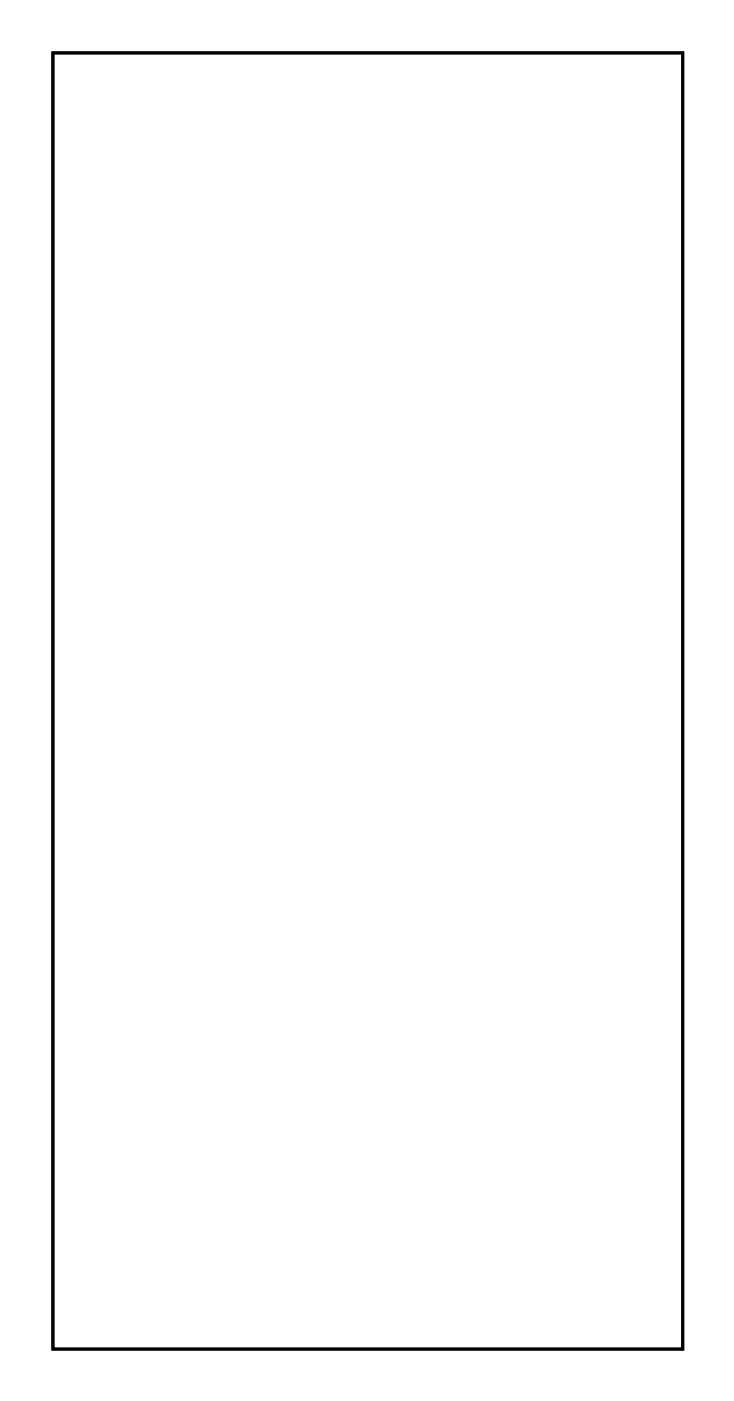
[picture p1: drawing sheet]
<svg xmlns="http://www.w3.org/2000/svg" width="50mm" height="96mm" viewBox="0 0 50 96" stroke-linecap="round" stroke-linejoin="round" font-family="sans-serif">
<path d="M3.6 3.6h43.3v89.1h-43.3z" fill="none" stroke="#000" stroke-width=".2"/>
<path d="M3.6 3.6h43.3v89.1h-43.3zM3.6 3.6v89.1h43.3v-89.1z" fill="#000"/>
<path d="M17 39.3h1.4v1.4h-1.4z" fill="#fff"/>
<path d="M17 39.3h1.4v1.4h-1.4z" fill="none" stroke="#fff" stroke-width=".76" stroke-linecap="butt"/>
<circle cx="17.7" cy="40" r=".7" fill="#fff"/>
<circle cx="17.7" cy="40" r=".7" fill="none" stroke="#fff" stroke-width=".76" stroke-linecap="butt"/>
<circle cx="17.7" cy="42.5" r=".7" fill="#fff"/>
<circle cx="17.7" cy="42.5" r=".7" fill="none" stroke="#fff" stroke-width=".76" stroke-linecap="butt"/>
<path d="M17 46.9h1.4v1.4h-1.4z" fill="#fff"/>
<path d="M17 46.9h1.4v1.4h-1.4z" fill="none" stroke="#fff" stroke-width=".76" stroke-linecap="butt"/>
<circle cx="17.7" cy="47.6" r=".7" fill="#fff"/>
<circle cx="17.7" cy="47.6" r=".7" fill="none" stroke="#fff" stroke-width=".76" stroke-linecap="butt"/>
<circle cx="17.7" cy="50.1" r=".7" fill="#fff"/>
<circle cx="17.7" cy="50.1" r=".7" fill="none" stroke="#fff" stroke-width=".76" stroke-linecap="butt"/>
<path d="M17 77.4h1.4v1.4h-1.4z" fill="#fff"/>
<path d="M17 77.4h1.4v1.4h-1.4z" fill="none" stroke="#fff" stroke-width=".76" stroke-linecap="butt"/>
<circle cx="17.7" cy="78.1" r=".7" fill="#fff"/>
<circle cx="17.7" cy="78.1" r=".7" fill="none" stroke="#fff" stroke-width=".76" stroke-linecap="butt"/>
<circle cx="17.7" cy="80.6" r=".7" fill="#fff"/>
<circle cx="17.7" cy="80.6" r=".7" fill="none" stroke="#fff" stroke-width=".76" stroke-linecap="butt"/>
<path d="M17 69.8h1.4v1.4h-1.4z" fill="#fff"/>
<path d="M17 69.8h1.4v1.4h-1.4z" fill="none" stroke="#fff" stroke-width=".76" stroke-linecap="butt"/>
<circle cx="17.7" cy="70.5" r=".7" fill="#fff"/>
<circle cx="17.7" cy="70.5" r=".7" fill="none" stroke="#fff" stroke-width=".76" stroke-linecap="butt"/>
<circle cx="17.7" cy="73" r=".7" fill="#fff"/>
<circle cx="17.7" cy="73" r=".7" fill="none" stroke="#fff" stroke-width=".76" stroke-linecap="butt"/>
<path d="M17 62.1h1.4v1.4h-1.4z" fill="#fff"/>
<path d="M17 62.1h1.4v1.4h-1.4z" fill="none" stroke="#fff" stroke-width=".76" stroke-linecap="butt"/>
<circle cx="17.7" cy="62.8" r=".7" fill="#fff"/>
<circle cx="17.7" cy="62.8" r=".7" fill="none" stroke="#fff" stroke-width=".76" stroke-linecap="butt"/>
<circle cx="17.7" cy="65.4" r=".7" fill="#fff"/>
<circle cx="17.7" cy="65.4" r=".7" fill="none" stroke="#fff" stroke-width=".76" stroke-linecap="butt"/>
<path d="M17 54.5h1.4v1.4h-1.4z" fill="#fff"/>
<path d="M17 54.5h1.4v1.4h-1.4z" fill="none" stroke="#fff" stroke-width=".76" stroke-linecap="butt"/>
<circle cx="17.7" cy="55.2" r=".7" fill="#fff"/>
<circle cx="17.7" cy="55.2" r=".7" fill="none" stroke="#fff" stroke-width=".76" stroke-linecap="butt"/>
<circle cx="17.7" cy="57.8" r=".7" fill="#fff"/>
<circle cx="17.7" cy="57.8" r=".7" fill="none" stroke="#fff" stroke-width=".76" stroke-linecap="butt"/>
<path d="M32.2 24h1.6v1.6h-1.6z" fill="#fff"/>
<path d="M32.2 24h1.6v1.6h-1.6z" fill="none" stroke="#fff" stroke-width=".76" stroke-linecap="butt"/>
<circle cx="33" cy="24.7" r=".79" fill="#fff"/>
<circle cx="33" cy="24.7" r=".79" fill="none" stroke="#fff" stroke-width=".76" stroke-linecap="butt"/>
<circle cx="33" cy="17.2" r=".79" fill="#fff"/>
<circle cx="33" cy="17.2" r=".79" fill="none" stroke="#fff" stroke-width=".76" stroke-linecap="butt"/>
<path d="M32.2 34.1h1.6v1.6h-1.6z" fill="#fff"/>
<path d="M32.2 34.1h1.6v1.6h-1.6z" fill="none" stroke="#fff" stroke-width=".76" stroke-linecap="butt"/>
<circle cx="33" cy="34.9" r=".79" fill="#fff"/>
<circle cx="33" cy="34.9" r=".79" fill="none" stroke="#fff" stroke-width=".76" stroke-linecap="butt"/>
<circle cx="33" cy="27.3" r=".79" fill="#fff"/>
<circle cx="33" cy="27.3" r=".79" fill="none" stroke="#fff" stroke-width=".76" stroke-linecap="butt"/>
<path d="M39.8 18.9h1.6v1.5h-1.6z" fill="#fff"/>
<path d="M39.8 18.9h1.6v1.5h-1.6z" fill="none" stroke="#fff" stroke-width=".76" stroke-linecap="butt"/>
<circle cx="40.6" cy="19.7" r=".76" fill="#fff"/>
<circle cx="40.6" cy="19.7" r=".76" fill="none" stroke="#fff" stroke-width=".76" stroke-linecap="butt"/>
<circle cx="40.6" cy="23.2" r=".76" fill="#fff"/>
<circle cx="40.6" cy="23.2" r=".76" fill="none" stroke="#fff" stroke-width=".76" stroke-linecap="butt"/>
<path d="M9.3 21.4h1.6v1.6h-1.6z" fill="#fff"/>
<path d="M9.3 21.4h1.6v1.6h-1.6z" fill="none" stroke="#fff" stroke-width=".76" stroke-linecap="butt"/>
<circle cx="10.1" cy="22.2" r=".76" fill="#fff"/>
<circle cx="10.1" cy="22.2" r=".76" fill="none" stroke="#fff" stroke-width=".76" stroke-linecap="butt"/>
<circle cx="10.1" cy="18.7" r=".76" fill="#fff"/>
<circle cx="10.1" cy="18.7" r=".76" fill="none" stroke="#fff" stroke-width=".76" stroke-linecap="butt"/>
<circle cx="38.1" cy="67.9" r=".72" fill="#fff"/>
<circle cx="38.1" cy="67.9" r=".72" fill="none" stroke="#fff" stroke-width=".69" stroke-linecap="butt"/>
<circle cx="38.1" cy="65.4" r=".72" fill="#fff"/>
<circle cx="38.1" cy="65.4" r=".72" fill="none" stroke="#fff" stroke-width=".69" stroke-linecap="butt"/>
<circle cx="38.1" cy="62.8" r=".72" fill="#fff"/>
<circle cx="38.1" cy="62.8" r=".72" fill="none" stroke="#fff" stroke-width=".69" stroke-linecap="butt"/>
<circle cx="38.1" cy="60.3" r=".72" fill="#fff"/>
<circle cx="38.1" cy="60.3" r=".72" fill="none" stroke="#fff" stroke-width=".69" stroke-linecap="butt"/>
<circle cx="38.1" cy="57.8" r=".72" fill="#fff"/>
<circle cx="38.1" cy="57.8" r=".72" fill="none" stroke="#fff" stroke-width=".69" stroke-linecap="butt"/>
<circle cx="38.1" cy="55.2" r=".72" fill="#fff"/>
<circle cx="38.1" cy="55.2" r=".72" fill="none" stroke="#fff" stroke-width=".69" stroke-linecap="butt"/>
<circle cx="12.7" cy="34.9" r=".72" fill="#fff"/>
<circle cx="12.7" cy="34.9" r=".72" fill="none" stroke="#fff" stroke-width=".69" stroke-linecap="butt"/>
<circle cx="15.2" cy="34.9" r=".72" fill="#fff"/>
<circle cx="15.2" cy="34.9" r=".72" fill="none" stroke="#fff" stroke-width=".69" stroke-linecap="butt"/>
<circle cx="17.7" cy="34.9" r=".72" fill="#fff"/>
<circle cx="17.7" cy="34.9" r=".72" fill="none" stroke="#fff" stroke-width=".69" stroke-linecap="butt"/>
<circle cx="20.3" cy="34.9" r=".72" fill="#fff"/>
<circle cx="20.3" cy="34.9" r=".72" fill="none" stroke="#fff" stroke-width=".69" stroke-linecap="butt"/>
<circle cx="22.8" cy="34.9" r=".72" fill="#fff"/>
<circle cx="22.8" cy="34.9" r=".72" fill="none" stroke="#fff" stroke-width=".69" stroke-linecap="butt"/>
<circle cx="25.4" cy="34.9" r=".72" fill="#fff"/>
<circle cx="25.4" cy="34.9" r=".72" fill="none" stroke="#fff" stroke-width=".69" stroke-linecap="butt"/>
<circle cx="12.7" cy="29.8" r=".72" fill="#fff"/>
<circle cx="12.7" cy="29.8" r=".72" fill="none" stroke="#fff" stroke-width=".69" stroke-linecap="butt"/>
<circle cx="15.2" cy="29.8" r=".72" fill="#fff"/>
<circle cx="15.2" cy="29.8" r=".72" fill="none" stroke="#fff" stroke-width=".69" stroke-linecap="butt"/>
<circle cx="17.7" cy="29.8" r=".72" fill="#fff"/>
<circle cx="17.7" cy="29.8" r=".72" fill="none" stroke="#fff" stroke-width=".69" stroke-linecap="butt"/>
<circle cx="20.3" cy="29.8" r=".72" fill="#fff"/>
<circle cx="20.3" cy="29.8" r=".72" fill="none" stroke="#fff" stroke-width=".69" stroke-linecap="butt"/>
<circle cx="22.8" cy="29.8" r=".72" fill="#fff"/>
<circle cx="22.8" cy="29.8" r=".72" fill="none" stroke="#fff" stroke-width=".69" stroke-linecap="butt"/>
<circle cx="25.4" cy="29.8" r=".72" fill="#fff"/>
<circle cx="25.4" cy="29.8" r=".72" fill="none" stroke="#fff" stroke-width=".69" stroke-linecap="butt"/>
<circle cx="30.4" cy="83.2" r=".72" fill="#fff"/>
<circle cx="30.4" cy="83.2" r=".72" fill="none" stroke="#fff" stroke-width=".69" stroke-linecap="butt"/>
<circle cx="30.4" cy="80.6" r=".72" fill="#fff"/>
<circle cx="30.4" cy="80.6" r=".72" fill="none" stroke="#fff" stroke-width=".69" stroke-linecap="butt"/>
<circle cx="30.4" cy="78.1" r=".72" fill="#fff"/>
<circle cx="30.4" cy="78.1" r=".72" fill="none" stroke="#fff" stroke-width=".69" stroke-linecap="butt"/>
<circle cx="30.4" cy="75.5" r=".72" fill="#fff"/>
<circle cx="30.4" cy="75.5" r=".72" fill="none" stroke="#fff" stroke-width=".69" stroke-linecap="butt"/>
<circle cx="30.4" cy="73" r=".72" fill="#fff"/>
<circle cx="30.4" cy="73" r=".72" fill="none" stroke="#fff" stroke-width=".69" stroke-linecap="butt"/>
<circle cx="30.4" cy="70.5" r=".72" fill="#fff"/>
<circle cx="30.4" cy="70.5" r=".72" fill="none" stroke="#fff" stroke-width=".69" stroke-linecap="butt"/>
<circle cx="30.4" cy="67.9" r=".72" fill="#fff"/>
<circle cx="30.4" cy="67.9" r=".72" fill="none" stroke="#fff" stroke-width=".69" stroke-linecap="butt"/>
<circle cx="30.4" cy="65.4" r=".72" fill="#fff"/>
<circle cx="30.4" cy="65.4" r=".72" fill="none" stroke="#fff" stroke-width=".69" stroke-linecap="butt"/>
<circle cx="30.4" cy="62.8" r=".72" fill="#fff"/>
<circle cx="30.4" cy="62.8" r=".72" fill="none" stroke="#fff" stroke-width=".69" stroke-linecap="butt"/>
<circle cx="30.4" cy="60.3" r=".72" fill="#fff"/>
<circle cx="30.4" cy="60.3" r=".72" fill="none" stroke="#fff" stroke-width=".69" stroke-linecap="butt"/>
<circle cx="30.4" cy="57.8" r=".72" fill="#fff"/>
<circle cx="30.4" cy="57.8" r=".72" fill="none" stroke="#fff" stroke-width=".69" stroke-linecap="butt"/>
<circle cx="30.4" cy="55.2" r=".72" fill="#fff"/>
<circle cx="30.4" cy="55.2" r=".72" fill="none" stroke="#fff" stroke-width=".69" stroke-linecap="butt"/>
<circle cx="30.4" cy="52.7" r=".72" fill="#fff"/>
<circle cx="30.4" cy="52.7" r=".72" fill="none" stroke="#fff" stroke-width=".69" stroke-linecap="butt"/>
<circle cx="30.4" cy="50.1" r=".72" fill="#fff"/>
<circle cx="30.4" cy="50.1" r=".72" fill="none" stroke="#fff" stroke-width=".69" stroke-linecap="butt"/>
<circle cx="30.4" cy="47.6" r=".72" fill="#fff"/>
<circle cx="30.4" cy="47.6" r=".72" fill="none" stroke="#fff" stroke-width=".69" stroke-linecap="butt"/>
<circle cx="30.4" cy="45.1" r=".72" fill="#fff"/>
<circle cx="30.4" cy="45.1" r=".72" fill="none" stroke="#fff" stroke-width=".69" stroke-linecap="butt"/>
<circle cx="30.4" cy="42.5" r=".72" fill="#fff"/>
<circle cx="30.4" cy="42.5" r=".72" fill="none" stroke="#fff" stroke-width=".69" stroke-linecap="butt"/>
<circle cx="30.4" cy="40" r=".72" fill="#fff"/>
<circle cx="30.4" cy="40" r=".72" fill="none" stroke="#fff" stroke-width=".69" stroke-linecap="butt"/>
<circle cx="12.7" cy="9.5" r="1.27" fill="#fff"/>
<circle cx="12.7" cy="9.5" r="1.27" fill="none" stroke="#fff" stroke-width="1.2" stroke-linecap="butt"/>
<circle cx="35.2" cy="9.5" r="1.27" fill="#fff"/>
<circle cx="35.2" cy="9.5" r="1.27" fill="none" stroke="#fff" stroke-width="1.2" stroke-linecap="butt"/>
<circle cx="25.4" cy="80.6" r=".59" fill="#fff"/>
<circle cx="25.4" cy="80.6" r=".59" fill="none" stroke="#fff" stroke-width=".73" stroke-linecap="butt"/>
<circle cx="25.4" cy="78.1" r=".59" fill="#fff"/>
<circle cx="25.4" cy="78.1" r=".59" fill="none" stroke="#fff" stroke-width=".73" stroke-linecap="butt"/>
<circle cx="25.4" cy="73" r=".59" fill="#fff"/>
<circle cx="25.4" cy="73" r=".59" fill="none" stroke="#fff" stroke-width=".73" stroke-linecap="butt"/>
<circle cx="25.4" cy="70.5" r=".59" fill="#fff"/>
<circle cx="25.4" cy="70.5" r=".59" fill="none" stroke="#fff" stroke-width=".73" stroke-linecap="butt"/>
<circle cx="25.4" cy="65.4" r=".59" fill="#fff"/>
<circle cx="25.4" cy="65.4" r=".59" fill="none" stroke="#fff" stroke-width=".73" stroke-linecap="butt"/>
<circle cx="25.4" cy="62.8" r=".59" fill="#fff"/>
<circle cx="25.4" cy="62.8" r=".59" fill="none" stroke="#fff" stroke-width=".73" stroke-linecap="butt"/>
<circle cx="25.4" cy="57.8" r=".59" fill="#fff"/>
<circle cx="25.4" cy="57.8" r=".59" fill="none" stroke="#fff" stroke-width=".73" stroke-linecap="butt"/>
<circle cx="25.4" cy="55.2" r=".59" fill="#fff"/>
<circle cx="25.4" cy="55.2" r=".59" fill="none" stroke="#fff" stroke-width=".73" stroke-linecap="butt"/>
<circle cx="25.4" cy="50.1" r=".59" fill="#fff"/>
<circle cx="25.4" cy="50.1" r=".59" fill="none" stroke="#fff" stroke-width=".73" stroke-linecap="butt"/>
<circle cx="25.4" cy="47.6" r=".59" fill="#fff"/>
<circle cx="25.4" cy="47.6" r=".59" fill="none" stroke="#fff" stroke-width=".73" stroke-linecap="butt"/>
<circle cx="25.4" cy="42.5" r=".59" fill="#fff"/>
<circle cx="25.4" cy="42.5" r=".59" fill="none" stroke="#fff" stroke-width=".73" stroke-linecap="butt"/>
<circle cx="25.4" cy="40" r=".59" fill="#fff"/>
<circle cx="25.4" cy="40" r=".59" fill="none" stroke="#fff" stroke-width=".73" stroke-linecap="butt"/>
</svg>
